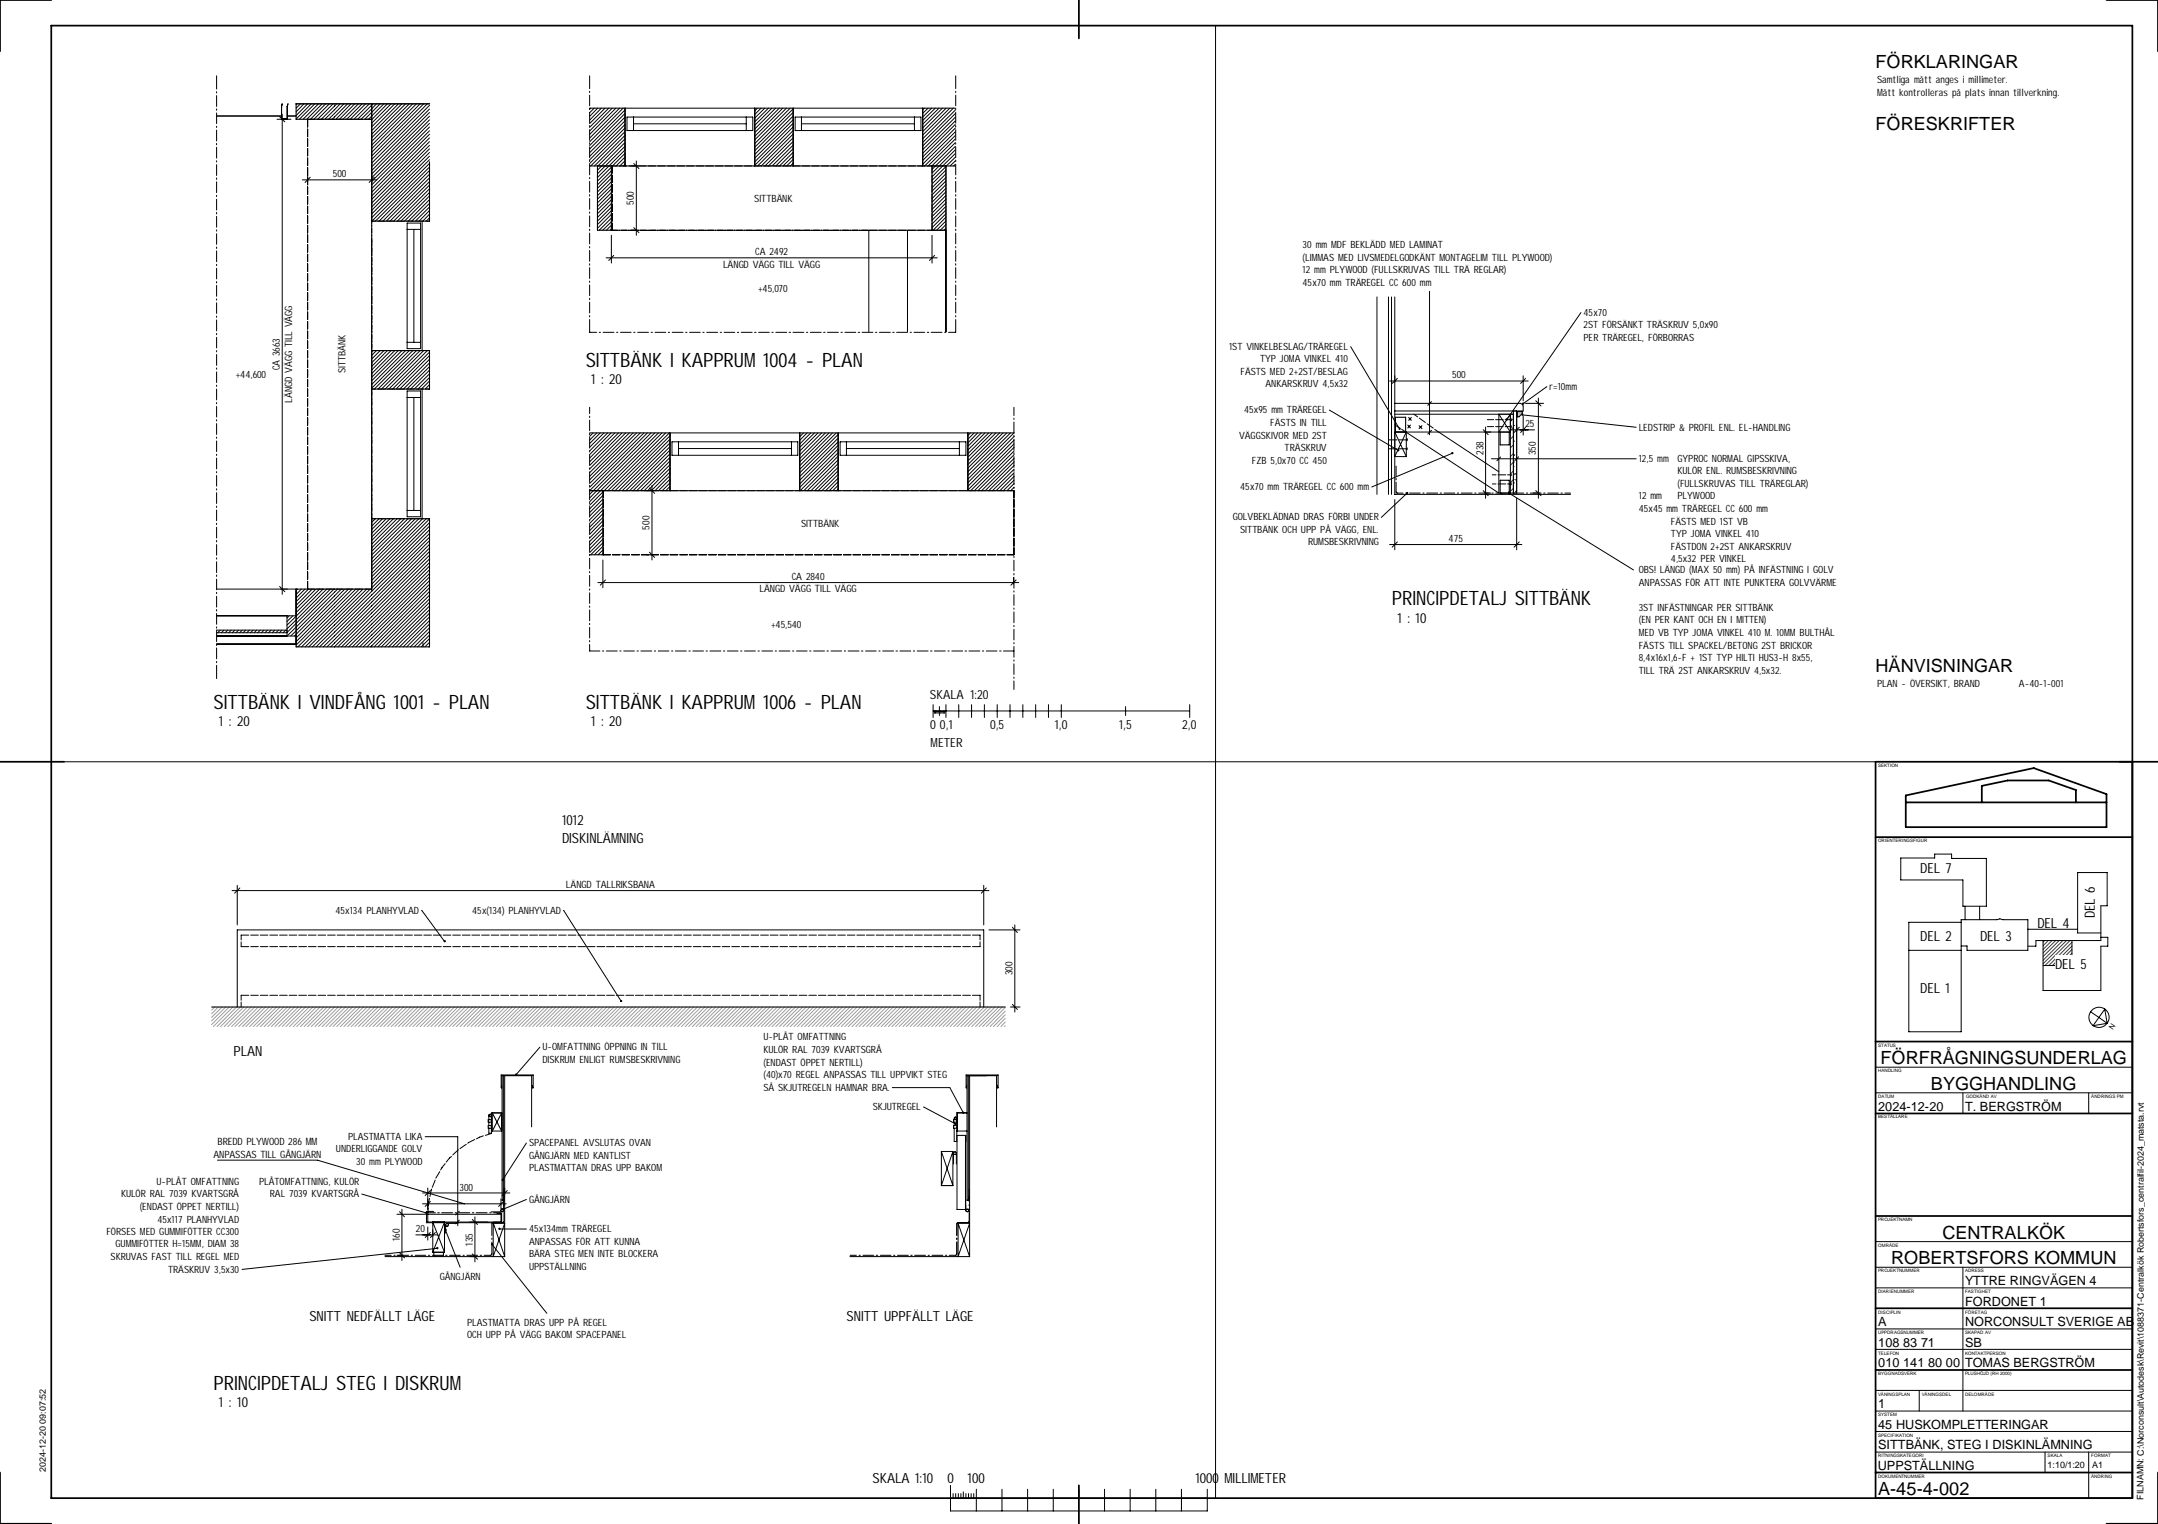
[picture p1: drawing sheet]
<svg xmlns="http://www.w3.org/2000/svg" width="841mm" height="594mm" viewBox="0 0 841 594" stroke-linecap="round" stroke-linejoin="round" font-family="sans-serif">
<defs><g id="words">
<g font-size="7.7">
<text x="228.3" y="142.9">SITTBÄNK I KAPPRUM 1004 - PLAN</text>
<text x="542.5" y="236">PRINCIPDETALJ SITTBÄNK</text>
<text x="83.2" y="276.3">SITTBÄNK I VINDFÅNG 1001 - PLAN</text>
<text x="228.3" y="276.3">SITTBÄNK I KAPPRUM 1006 - PLAN</text>
<text x="83.2" y="541.6">PRINCIPDETALJ STEG I DISKRUM</text>
</g>
<g font-size="7.1">
<text x="730.9" y="26.6">FÖRKLARINGAR</text>
<text x="730.9" y="50.7">FÖRESKRIFTER</text>
<text x="730.9" y="262">HÄNVISNINGAR</text>
<text x="732.9" y="414.9">FÖRFRÅGNINGSUNDERLAG</text>
<text x="752.5" y="424.9">BYGGHANDLING</text>
<text x="757" y="482.9">CENTRALKÖK</text>
<text x="737" y="492.8">ROBERTSFORS KOMMUN</text>
<text x="731.9" y="582.6">A-45-4-002</text>
</g>
<g font-size="5.5">
<text x="230.4" y="149.7">1 : 20</text>
<text x="544.6" y="242.8">1 : 10</text>
<text x="85.3" y="283.1">1 : 20</text>
<text x="230.4" y="283.1">1 : 20</text>
<text x="219" y="321.7">1012</text>
<text x="219" y="328.6">DISKINLÄMNING</text>
<text x="748.4" y="340.3">DEL 7</text>
<text x="816.4" y="357.9" transform="rotate(-90 816.4 357.9)">DEL 6</text>
<text x="794" y="361.5">DEL 4</text>
<text x="748.4" y="366.9">DEL 2</text>
<text x="771.7" y="366.9">DEL 3</text>
<text x="800.9" y="377.6">DEL 5</text>
<text x="748.4" y="387.1">DEL 1</text>
<text x="91" y="411.6">PLAN</text>
<text x="120.6" y="515">SNITT NEDFÄLLT LÄGE</text>
<text x="329.9" y="515">SNITT UPPFÄLLT LÄGE</text>
<text x="85.3" y="548.4">1 : 10</text>
<text x="340" y="578.2">SKALA 1:10</text>
<text x="369.2" y="578.2">0</text>
<text x="377.1" y="578.2">100</text>
<text x="465.8" y="578.2">1000</text>
<text x="477.2" y="578.2">MILLIMETER</text>
</g>
<g font-size="5">
<text x="731.9" y="432.9">2024-12-20</text>
<text x="765.8" y="432.9">T. BERGSTRÖM</text>
<text x="765.8" y="500.9">YTTRE RINGVÄGEN 4</text>
<text x="765.8" y="508.9">FORDONET 1</text>
<text x="731.9" y="516.9">A</text>
<text x="765.8" y="516.9">NORCONSULT SVERIGE AB</text>
<text x="731.9" y="524.9">108 83 71</text>
<text x="765.8" y="524.9">SB</text>
<text x="731.9" y="532.9">010 141 80 00</text>
<text x="765.8" y="532.9">TOMAS BERGSTRÖM</text>
<text x="731.9" y="548.9">1</text>
<text x="731.9" y="556.9">45 HUSKOMPLETTERINGAR</text>
<text x="731.9" y="564.9">SITTBÄNK, STEG I DISKINLÄMNING</text>
<text x="731.8" y="572.9">UPPSTÄLLNING</text>
</g>
<g font-size="4.9">
<text x="362.4" y="272.4">SKALA 1:20</text>
<text x="362.5" y="284">0</text>
<text x="366.3" y="284">0,1</text>
<text x="385.8" y="284">0,5</text>
<text x="411.1" y="284">1,0</text>
<text x="436.1" y="284">1,5</text>
<text x="460.8" y="284">2,0</text>
<text x="362.6" y="291.3">METER</text>
</g>
<g font-size="3.9">
<text x="731.5" y="32.3">Samtliga mått anges i millimeter.</text>
<text x="731.5" y="37.3">Mått kontrolleras på plats innan tillverkning.</text>
<text x="129.7" y="69.1">500</text>
<text x="247.1" y="79.8" transform="rotate(-90 247.1 79.8)">500</text>
<text x="294" y="78.7">SITTBÄNK</text>
<text x="294.3" y="99.6">CA 2492</text>
<text x="507.7" y="96.8">30 mm MDF BEKLÄDD MED LAMINAT</text>
<text x="507.7" y="101.7">(LIMMAS MED LIVSMEDELGODKÄNT MONTAGELIM TILL PLYWOOD)</text>
<text x="281.8" y="104.3">LÄNGD VÄGG TILL VÄGG</text>
<text x="507.7" y="106.6">12 mm PLYWOOD (FULLSKRUVAS TILL TRÄ REGLAR)</text>
<text x="295.4" y="114">+45,070</text>
<text x="507.7" y="111.4">45x70 mm TRÄREGEL CC 600 mm</text>
<text x="617.1" y="123">45x70</text>
<text x="617.1" y="127.9">2ST FÖRSÄNKT TRÄSKRUV 5,0x90</text>
<text x="479" y="136.3">1ST VINKELBESLAG/TRÄREGEL</text>
<text x="617.1" y="132.8">PER TRÄREGEL, FÖRBORRAS</text>
<text x="491.1" y="141.2">TYP JOMA VINKEL 410</text>
<text x="91.9" y="147.2">+44,600</text>
<text x="109.1" y="144.4" transform="rotate(-90 109.1 144.4)">CA 3663</text>
<text x="134.7" y="145.4" transform="rotate(-90 134.7 145.4)">SITTBÄNK</text>
<text x="483.4" y="146.1">FÄSTS MED 2+2ST/BESLAG</text>
<text x="565.9" y="147.5">500</text>
<text x="493.2" y="151">ANKARSKRUV 4,5x32</text>
<text x="603.8" y="151.9">r=10mm</text>
<text x="113.9" y="157" transform="rotate(-90 113.9 157)">LÄNGD VÄGG TILL VÄGG</text>
<text x="484.8" y="161.1">45x95 mm TRÄREGEL</text>
<text x="495" y="166">FÄSTS IN TILL</text>
<text x="594.4" y="166.6">25</text>
<text x="638.6" y="167.8">LEDSTRIP &amp; PROFIL ENL. EL-HANDLING</text>
<text x="482.9" y="170.9">VÄGGSKIVOR MED 2ST</text>
<text x="500.6" y="175.9">TRÄSKRUV</text>
<text x="578.1" y="177.3" transform="rotate(-90 578.1 177.3)">238</text>
<text x="598.6" y="177.4" transform="rotate(-90 598.6 177.4)">350</text>
<text x="487.8" y="180.7">FZB 5,0x70 CC 450</text>
<text x="638.6" y="180">12,5 mm</text>
<text x="653.7" y="180">GYPROC NORMAL GIPSSKIVA,</text>
<text x="653.7" y="184.9">KULÖR ENL. RUMSBESKRIVNING</text>
<text x="483.4" y="191">45x70 mm TRÄREGEL CC 600 mm</text>
<text x="653.7" y="189.8">(FULLSKRUVAS TILL TRÄREGLAR)</text>
<text x="638.6" y="194.6">12 mm</text>
<text x="653.7" y="194.6">PLYWOOD</text>
<text x="480.4" y="202.9">GOLVBEKLÄDNAD DRAS FÖRBI UNDER</text>
<text x="638.6" y="199.6">45x45 mm TRÄREGEL CC 600 mm</text>
<text x="253.2" y="206.4" transform="rotate(-90 253.2 206.4)">500</text>
<text x="312.2" y="205.2">SITTBÄNK</text>
<text x="483.3" y="207.8">SITTBÄNK OCH UPP PÅ VÄGG, ENL.</text>
<text x="651.2" y="204.5">FÄSTS MED 1ST VB</text>
<text x="651.2" y="209.4">TYP JOMA VINKEL 410</text>
<text x="509.8" y="212.6">RUMSBESKRIVNING</text>
<text x="564.6" y="211.3">475</text>
<text x="651.2" y="214.3">FÄSTDON 2+2ST ANKARSKRUV</text>
<text x="651.2" y="219.1">4,5x32 PER VINKEL</text>
<text x="308.5" y="226.1">CA 2840</text>
<text x="638.6" y="223.4">OBS! LÄNGD (MAX 50 mm) PÅ INFÄSTNING I GOLV</text>
<text x="296" y="230.9">LÄNGD VÄGG TILL VÄGG</text>
<text x="638.6" y="228.3">ANPASSAS FÖR ATT INTE PUNKTERA GOLVVÄRME</text>
<text x="638.6" y="238.1">3ST INFÄSTNINGAR PER SITTBÄNK</text>
<text x="300.5" y="244.7">+45,540</text>
<text x="638.6" y="243">(EN PER KANT OCH EN I MITTEN)</text>
<text x="638.6" y="247.9">MED VB TYP JOMA VINKEL 410 M. 10MM BULTHÅL</text>
<text x="638.6" y="252.8">FÄSTS TILL SPACKEL/BETONG 2ST BRICKOR</text>
<text x="638.6" y="257.6">8,4x16x1,6</text>
<text x="653.8" y="257.6">-</text>
<text x="655.6" y="257.6">F + 1ST TYP HILTI HUS3</text>
<text x="693.1" y="257.6">-</text>
<text x="694.9" y="257.6">H 8x55,</text>
<text x="638.6" y="262.6">TILL TRÄ 2ST ANKARSKRUV 4,5x32.</text>
<text x="731.5" y="268">PLAN</text>
<text x="741.1" y="268">-</text>
<text x="744.4" y="268">ÖVERSIKT, BRAND</text>
<text x="786.8" y="268">A</text>
<text x="789.1" y="268">-</text>
<text x="790.9" y="268">40</text>
<text x="794.6" y="268">-</text>
<text x="796.4" y="268">1</text>
<text x="797.6" y="268">-</text>
<text x="799.4" y="268">001</text>
<text x="220.6" y="346.1">LÄNGD TALLRIKSBANA</text>
<text x="130.7" y="356.1">45x134 PLANHYVLAD</text>
<text x="184.1" y="356.1">45x(134) PLANHYVLAD</text>
<text x="394.6" y="380.2" transform="rotate(-90 394.6 380.2)">300</text>
<text x="297.5" y="405.6">U-PLÅT OMFATTNING</text>
<text x="211.4" y="409.4">U-OMFATTNING ÖPPNING IN TILL</text>
<text x="297.5" y="410.5">KULÖR RAL 7039 KVARTSGRÅ</text>
<text x="211.4" y="414.3">DISKRUM ENLIGT RUMSBESKRIVNING</text>
<text x="297.5" y="415.4">(ENDAST ÖPPET NERTILL)</text>
<text x="297.5" y="420.2">(40)x70 REGEL ANPASSAS TILL UPPVIKT STEG</text>
<text x="297.5" y="425.1">SÅ SKJUTREGELN HAMNAR BRA.</text>
<text x="340.1" y="432.6">SKJUTREGEL</text>
<text x="84.8" y="446.4">BREDD PLYWOOD 286 MM</text>
<text x="130.9" y="449.2">UNDERLIGGANDE GOLV</text>
<text x="135.7" y="444.2">PLASTMATTA LIKA</text>
<text x="206.2" y="446.7">SPACEPANEL AVSLUTAS OVAN</text>
<text x="83.1" y="451.2">ANPASSAS TILL GÅNGJÄRN</text>
<text x="138.8" y="454">30 mm PLYWOOD</text>
<text x="206.2" y="451.6">GÅNGJÄRN MED KANTLIST</text>
<text x="61" y="461.8">U-PLÅT OMFATTNING</text>
<text x="101" y="461.8">PLÅTOMFATTNING, KULÖR</text>
<text x="206.2" y="456.4">PLASTMATTAN DRAS UPP BAKOM</text>
<text x="47.2" y="466.7">KULÖR RAL 7039 KVARTSGRÅ</text>
<text x="105.2" y="466.7">RAL 7039 KVARTSGRÅ</text>
<text x="179.1" y="464.1">300</text>
<text x="54.4" y="471.6">(ENDAST ÖPPET NERTILL)</text>
<text x="206.2" y="468.7">GÅNGJÄRN</text>
<text x="61.4" y="476.5">45x117 PLANHYVLAD</text>
<text x="41.5" y="481.4">FÖRSES MED GUMMIFÖTTER CC300</text>
<text x="155.8" y="483.7" transform="rotate(-90 155.8 483.7)">160</text>
<text x="162.1" y="480.4">20</text>
<text x="184.2" y="485.5" transform="rotate(-90 184.2 485.5)">135</text>
<text x="206.2" y="480.2">45x134mm TRÄREGEL</text>
<text x="206.2" y="485.1">ANPASSAS FÖR ATT KUNNA</text>
<text x="43.1" y="491.2">SKRUVAS FAST TILL REGEL MED</text>
<text x="45" y="486.2">GUMMIFÖTTER H=15MM, DIAM 38</text>
<text x="206.2" y="490.1">BÄRA STEG MEN INTE BLOCKERA</text>
<text x="65.5" y="496.1">TRÄSKRUV 3,5x30</text>
<text x="206.2" y="494.9">UPPSTÄLLNING</text>
<text x="171.4" y="498.8">GÅNGJÄRN</text>
<text x="182" y="516.7">PLASTMATTA DRAS UPP PÅ REGEL</text>
<text x="182" y="521.6">OCH UPP PÅ VÄGG BAKOM SPACEPANEL</text>
</g>
<g font-size="3.5">
<text x="17.9" y="573.8" transform="rotate(-90 17.9 573.8)">2024-12-20 09:07:52</text>
<text x="798" y="572.3">1:10/1:20</text>
<text x="815.3" y="572.3">A1</text>
<text x="835.4" y="584.5" transform="rotate(-90 835.4 584.5)">FILNAMN: C:\Norconsult\Autodesk\Revit\1088371-Centralkök Robertsfors_centralfil-2024_matsta.rvt</text>
</g>
<text font-size="2.8" x="823.4" y="401.7" transform="rotate(-56 823.4 401.7)">N</text>
<g font-size="1.8">
<text x="731.9" y="299">SEKTION</text>
<text x="731.9" y="328.3">ORIENTERINGSFIGUR</text>
<text x="731.9" y="407.9">STATUS</text>
<text x="731.9" y="418">HANDLING</text>
<text x="731.9" y="428">DATUM</text>
<text x="766.2" y="428">GODKÄND AV</text>
<text x="815" y="428">ÄNDRINGS PM</text>
<text x="731.9" y="435.9">BESTÄLLARE</text>
<text x="731.9" y="476">PROJEKTNAMN</text>
<text x="731.9" y="486">OMRÅDE</text>
<text x="731.9" y="496">PROJEKTNUMMER</text>
<text x="765.8" y="496">ADRESS</text>
<text x="731.9" y="503.9">DIARIENUMMER</text>
<text x="765.8" y="503.9">FASTIGHET</text>
<text x="731.9" y="512">DISCIPLIN</text>
<text x="765.8" y="512">FÖRETAG</text>
<text x="731.9" y="519.9">UPPDRAGSNUMMER</text>
<text x="765.8" y="519.9">SKAPAD AV</text>
<text x="731.9" y="528">TELEFON</text>
<text x="765.8" y="528">KONTAKTPERSON</text>
<text x="731.9" y="535.9">BYGGNADSVERK</text>
<text x="765.8" y="535.9">PLUSHÖJD (RH 2000)</text>
<text x="731.9" y="544">VÅNINGSPLAN</text>
<text x="749" y="544">VÅNINGSDEL</text>
<text x="765.8" y="544">DELOMRÅDE</text>
<text x="731.9" y="551.9">SYSTEM</text>
<text x="731.9" y="560">SPECIFIKATION</text>
<text x="731.9" y="567.9">RITNINGSKATEGORI</text>
<text x="798" y="567.9">SKALA</text>
<text x="815" y="567.9">FORMAT</text>
<text x="731.9" y="576">DOKUMENTNUMMER</text>
<text x="815" y="576">ÄNDRING</text>
</g>
</g></defs>
<g fill="none" stroke="#9d9d9d" stroke-width=".39">
<path d="M83.7 392.5l-1.2 1.2M85.1 392.5l-2.6 2.6M86.5 392.5l-4 4.1M88 392.5l-5.5 5.4M89.3 392.5l-6.8 6.9M90.8 392.5l-7.7 7.6M92.2 392.5l-7.6 7.6M93.6 392.5l-7.7 7.6M95 392.5l-7.6 7.6M96.4 392.5l-7.6 7.6M97.9 392.5l-7.6 7.6M99.2 392.5l-7.6 7.6"/>
<path d="M100.7 392.5l-7.7 7.6M102.1 392.5l-7.6 7.6M103.5 392.5l-7.7 7.6M104.9 392.5l-7.6 7.6M106.3 392.5l-7.6 7.6M107.8 392.5l-7.7 7.6M109.1 392.5l-7.6 7.6M110.6 392.5l-7.6 7.6M112 392.5l-7.6 7.6M113.4 392.5l-7.7 7.6M114.8 392.5l-7.6 7.6M116.2 392.5l-7.6 7.6"/>
<path d="M117.6 392.5l-7.6 7.6M119 392.5l-7.6 7.6M120.5 392.5l-7.6 7.6M121.9 392.5l-7.6 7.6M123.3 392.5l-7.6 7.6M124.7 392.5l-7.6 7.6M126.2 392.5l-7.7 7.6M127.5 392.5l-7.6 7.6M128.9 392.5l-7.6 7.6M130.4 392.5l-7.6 7.6M131.8 392.5l-7.7 7.6M133.2 392.5l-7.6 7.6"/>
<path d="M134.6 392.5l-7.6 7.6M136.1 392.5l-7.7 7.6M137.4 392.5l-7.6 7.6M138.9 392.5l-7.7 7.6M140.3 392.5l-7.6 7.6M141.6 392.5l-7.6 7.6M143.1 392.5l-7.6 7.6M144.5 392.5l-7.6 7.6M146 392.5l-7.7 7.6M147.3 392.5l-7.6 7.6M148.8 392.5l-7.7 7.6M150.2 392.5l-7.6 7.6"/>
<path d="M151.6 392.5l-7.7 7.6M153 392.5l-7.6 7.6M154.4 392.5l-7.6 7.6M155.8 392.5l-7.6 7.6M157.2 392.5l-7.6 7.6M158.7 392.5l-7.7 7.6M160.1 392.5l-7.6 7.6M161.5 392.5l-7.7 7.6M162.9 392.5l-7.6 7.6M164.3 392.5l-7.6 7.6M165.7 392.5l-7.6 7.6M167.1 392.5l-7.6 7.6"/>
<path d="M168.6 392.5l-7.6 7.6M170 392.5l-7.7 7.6M171.4 392.5l-7.7 7.6M172.8 392.5l-7.6 7.6M174.2 392.5l-7.6 7.6M175.6 392.5l-7.6 7.6M177 392.5l-7.6 7.6M178.5 392.5l-7.6 7.6M179.8 392.5l-7.6 7.6M181.3 392.5l-7.6 7.6M182.7 392.5l-7.6 7.6M184.1 392.5l-7.7 7.6"/>
<path d="M185.5 392.5l-7.6 7.6M186.9 392.5l-7.6 7.6M188.4 392.5l-7.6 7.6M189.7 392.5l-7.6 7.6M191.2 392.5l-7.6 7.6M192.6 392.5l-7.6 7.6M194 392.5l-7.6 7.6M195.4 392.5l-7.6 7.6M196.8 392.5l-7.6 7.6M198.3 392.5l-7.6 7.6M199.6 392.5l-7.6 7.6M201.1 392.5l-7.6 7.6"/>
<path d="M202.5 392.5l-7.6 7.6M203.9 392.5l-7.6 7.6M205.3 392.5l-7.6 7.6M206.8 392.5l-7.7 7.6M208.2 392.5l-7.7 7.6M209.5 392.5l-7.6 7.6M211 392.5l-7.6 7.6M212.4 392.5l-7.6 7.6M213.8 392.5l-7.6 7.6M215.2 392.5l-7.6 7.6M216.7 392.5l-7.7 7.6M218 392.5l-7.6 7.6"/>
<path d="M219.5 392.5l-7.7 7.6M220.9 392.5l-7.6 7.6M222.3 392.5l-7.6 7.6M223.7 392.5l-7.6 7.6M225.1 392.5l-7.6 7.6M226.6 392.5l-7.7 7.6M227.9 392.5l-7.6 7.6M229.4 392.5l-7.7 7.6M230.8 392.5l-7.6 7.6M232.2 392.5l-7.7 7.6M233.6 392.5l-7.6 7.6M235 392.5l-7.6 7.6"/>
<path d="M236.5 392.5l-7.6 7.6M237.8 392.5l-7.6 7.6M239.3 392.5l-7.7 7.6M240.7 392.5l-7.6 7.6M242.1 392.5l-7.7 7.6M243.5 392.5l-7.6 7.6M244.9 392.5l-7.6 7.6M246.4 392.5l-7.7 7.6M247.7 392.5l-7.6 7.6M249.2 392.5l-7.6 7.6M250.6 392.5l-7.6 7.6M252 392.5l-7.7 7.6"/>
<path d="M253.4 392.5l-7.6 7.6M254.8 392.5l-7.6 7.6M256.2 392.5l-7.6 7.6M257.6 392.5l-7.6 7.6M259.1 392.5l-7.6 7.6M260.5 392.5l-7.6 7.6M261.9 392.5l-7.6 7.6M263.3 392.5l-7.6 7.6M264.8 392.5l-7.7 7.6M266.1 392.5l-7.6 7.6M267.5 392.5l-7.6 7.6M269 392.5l-7.6 7.6"/>
<path d="M270.3 392.5l-7.6 7.6M271.8 392.5l-7.6 7.6M273.2 392.5l-7.6 7.6M274.7 392.5l-7.7 7.6M276 392.5l-7.6 7.6M277.5 392.5l-7.7 7.6M278.9 392.5l-7.6 7.6M280.2 392.5l-7.6 7.6M281.7 392.5l-7.6 7.6M283.1 392.5l-7.6 7.6M284.6 392.5l-7.7 7.6M285.9 392.5l-7.6 7.6"/>
<path d="M287.4 392.5l-7.7 7.6M288.8 392.5l-7.6 7.6M290.2 392.5l-7.7 7.6M291.6 392.5l-7.6 7.6M293 392.5l-7.6 7.6M294.4 392.5l-7.6 7.6M295.8 392.5l-7.6 7.6M297.3 392.5l-7.7 7.6M298.7 392.5l-7.6 7.6M300.1 392.5l-7.7 7.6M301.5 392.5l-7.6 7.6M302.9 392.5l-7.6 7.6"/>
<path d="M304.3 392.5l-7.6 7.6M305.7 392.5l-7.6 7.6M307.2 392.5l-7.6 7.6M308.6 392.5l-7.7 7.6M310 392.5l-7.7 7.6M311.4 392.5l-7.6 7.6M312.8 392.5l-7.6 7.6M314.2 392.5l-7.6 7.6M315.6 392.5l-7.6 7.6M317.1 392.5l-7.6 7.6M318.4 392.5l-7.6 7.6M319.9 392.5l-7.6 7.6"/>
<path d="M321.3 392.5l-7.6 7.6M322.7 392.5l-7.7 7.6M324.1 392.5l-7.6 7.6M325.5 392.5l-7.6 7.6M327 392.5l-7.6 7.6M328.3 392.5l-7.6 7.6M329.8 392.5l-7.6 7.6M331.2 392.5l-7.6 7.6M332.6 392.5l-7.6 7.6M334 392.5l-7.6 7.6M335.4 392.5l-7.6 7.6M336.9 392.5l-7.6 7.6"/>
<path d="M338.2 392.5l-7.6 7.6M339.7 392.5l-7.6 7.6M341.1 392.5l-7.6 7.6M342.5 392.5l-7.6 7.6M343.9 392.5l-7.6 7.6M345.4 392.5l-7.7 7.6M346.8 392.5l-7.7 7.6M348.1 392.5l-7.6 7.6M349.6 392.5l-7.6 7.6M351 392.5l-7.6 7.6M352.4 392.5l-7.6 7.6M353.8 392.5l-7.6 7.6"/>
<path d="M355.3 392.5l-7.7 7.6M356.6 392.5l-7.6 7.6M358.1 392.5l-7.7 7.6M359.5 392.5l-7.6 7.6M360.9 392.5l-7.7 7.6M362.3 392.5l-7.6 7.6M363.7 392.5l-7.6 7.6M365.2 392.5l-7.7 7.6M366.5 392.5l-7.6 7.6M368 392.5l-7.7 7.6M369.4 392.5l-7.6 7.6M370.8 392.5l-7.7 7.6"/>
<path d="M372.2 392.5l-7.6 7.6M373.6 392.5l-7.6 7.6M375.1 392.5l-7.6 7.6M376.4 392.5l-7.6 7.6M377.9 392.5l-7.7 7.6M379.3 392.5l-7.6 7.6M380.7 392.5l-7.7 7.6M382.1 392.5l-7.6 7.6M383.5 392.5l-7.6 7.6M385 392.5l-7.7 7.6M386.3 392.5l-7.6 7.6M387.8 392.5l-7.6 7.6"/>
<path d="M389.2 392.5l-7.6 7.6M390.6 392.5l-7.7 7.6M391.8 392.7l-7.4 7.4M391.8 394.1l-6 6M391.8 395.6l-4.6 4.5M391.8 396.9l-3.2 3.2M391.8 398.4l-1.7 1.7M391.8 399.8l-.4 .3"/>
</g>
<g fill="none" stroke="#000" stroke-width=".39">
<path d="M94 367.1v1.9h2.9M96.9 364.5h-2.9v1.9M97.7 369h3M97.7 364.5h3M101.4 369h3M101.4 364.5h3M105.2 369h3M105.2 364.5h3M109 369h2.9M109 364.5h2.9M112.7 369h3M112.7 364.5h3"/>
<path d="M116.4 369h3.1M116.4 364.5h3.1M120.1 369h3.1M120.1 364.5h3.1M124 369h2.9M124 364.5h2.9M127.7 369h2.9M127.7 364.5h2.9M131.4 369h3.1M131.4 364.5h3.1M135.2 369h3M135.2 364.5h3"/>
<path d="M138.9 369h3M138.9 364.5h3M142.7 369h3M142.7 364.5h3M146.4 369h3M146.4 364.5h3M150.2 369h3M150.2 364.5h3M153.9 369h3M153.9 364.5h3M157.6 369h3.1M157.6 364.5h3.1"/>
<path d="M161.5 369h2.9M161.5 364.5h2.9M165.2 369h2.9M165.2 364.5h2.9M168.9 369h3.1M168.9 364.5h3.1M172.7 369h3M172.7 364.5h3M176.4 369h3M176.4 364.5h3M180.2 369h3M180.2 364.5h3"/>
<path d="M183.9 369h3M183.9 364.5h3M187.7 369h3M187.7 364.5h3M191.4 369h3M191.4 364.5h3M195.2 369h3M195.2 364.5h3M199 369h2.9M199 364.5h2.9M202.7 369h3M202.7 364.5h3"/>
<path d="M206.4 369h3.1M206.4 364.5h3.1M210.1 369h3.1M210.1 364.5h3.1M214 369h2.9M214 364.5h2.9M217.7 369h2.9M217.7 364.5h2.9M221.4 369h3.1M221.4 364.5h3.1M225.2 369h3M225.2 364.5h3"/>
<path d="M228.9 369h3M228.9 364.5h3M232.7 369h3M232.7 364.5h3M236.4 369h3M236.4 364.5h3M240.2 369h3M240.2 364.5h3M243.9 369h3.1M243.9 364.5h3.1M247.6 369h3.1M247.6 364.5h3.1"/>
<path d="M251.5 369h2.9M251.5 364.5h2.9M255.2 369h2.9M255.2 364.5h2.9M258.9 369h3.1M258.9 364.5h3.1M262.7 369h3M262.7 364.5h3M266.4 369h3M266.4 364.5h3M270.2 369h3M270.2 364.5h3"/>
<path d="M273.9 369h3M273.9 364.5h3M277.7 369h3M277.7 364.5h3M281.4 369h3M281.4 364.5h3M285.2 369h3M285.2 364.5h3M289 369h2.9M289 364.5h2.9M292.7 369h3M292.7 364.5h3"/>
<path d="M296.4 369h3.1M296.4 364.5h3.1M300.1 369h3.1M300.1 364.5h3.1M304 369h2.9M304 364.5h2.9M307.7 369h2.9M307.7 364.5h2.9M311.4 369h3.1M311.4 364.5h3.1M315.2 369h3M315.2 364.5h3"/>
<path d="M318.9 369h3M318.9 364.5h3M322.7 369h3M322.7 364.5h3M326.5 369h2.9M326.5 364.5h2.9M330.2 369h3M330.2 364.5h3M333.9 369h3.1M333.9 364.5h3.1M337.7 369h3M337.7 364.5h3"/>
<path d="M341.5 369h2.9M341.5 364.5h2.9M345.2 369h2.9M345.2 364.5h2.9M348.9 369h3.1M348.9 364.5h3.1M352.7 369h3M352.7 364.5h3M356.4 369h3M356.4 364.5h3M360.2 369h3M360.2 364.5h3"/>
<path d="M363.9 369h3M363.9 364.5h3M367.7 369h3M367.7 364.5h3M371.4 369h3M371.4 364.5h3M375.2 369h3M375.2 364.5h3M379 364.5h2.9v1.9M381.9 367.1v1.9h-2.9M92.5 392.5v-30h290.9v30M94 390.6v1.9"/>
<path d="M96.9 387.9h-2.9v2M97.7 387.9h3M101.4 387.9h3M105.2 387.9h3M109 387.9h2.9M112.7 387.9h3M116.4 387.9h3.1M120.1 387.9h3.1M124 387.9h2.9M127.7 387.9h2.9M131.4 387.9h3.1M135.2 387.9h3"/>
<path d="M138.9 387.9h3M142.7 387.9h3M146.4 387.9h3M150.2 387.9h3M153.9 387.9h3M157.6 387.9h3.1M161.5 387.9h2.9M165.2 387.9h2.9M168.9 387.9h3.1M172.7 387.9h3M176.4 387.9h3M180.2 387.9h3"/>
<path d="M183.9 387.9h3M187.7 387.9h3M191.4 387.9h3M195.2 387.9h3M199 387.9h2.9M202.7 387.9h3M206.4 387.9h3.1M210.1 387.9h3.1M214 387.9h2.9M217.7 387.9h2.9M221.4 387.9h3.1M225.2 387.9h3"/>
<path d="M228.9 387.9h3M232.7 387.9h3M236.4 387.9h3M240.2 387.9h3M243.9 387.9h3.1M247.6 387.9h3.1M251.5 387.9h2.9M255.2 387.9h2.9M258.9 387.9h3.1M262.7 387.9h3M266.4 387.9h3M270.2 387.9h3"/>
<path d="M273.9 387.9h3M277.7 387.9h3M281.4 387.9h3M285.2 387.9h3M289 387.9h2.9M292.7 387.9h3M296.4 387.9h3.1M300.1 387.9h3.1M304 387.9h2.9M307.7 387.9h2.9M311.4 387.9h3.1M315.2 387.9h3"/>
<path d="M318.9 387.9h3M322.7 387.9h3M326.5 387.9h2.9M330.2 387.9h3M333.9 387.9h3.1M337.7 387.9h3M341.5 387.9h2.9M345.2 387.9h2.9M348.9 387.9h3.1M352.7 387.9h3M356.4 387.9h3M360.2 387.9h3"/>
<path d="M363.9 387.9h3M367.7 387.9h3M371.4 387.9h3M375.2 387.9h3M379 387.9h2.9v2M381.9 390.6v1.9M195.7 419.3v48.5h.5M196.2 419.3l.1 52.5M196.7 419.3v70.5M207.2 419.3v20M376.9 419.3v48.5h.5v-48.5M377.9 419.3v70.5"/>
<path d="M388.4 419.3v20M190.5 434.8v1.7M190.5 437.4v1.3M190.6 434.4l.6-.1 .3 .5-.3 .5-.6-.3zM191.5 433.8v7.9h-1v-1.9M191.5 436.5h-1.3v.9h1.3M191.5 438.7h-1.3v1.1h1.3M195.5 433.8h-3.6v7.1h3.6M371.9 435.9v.6M371.9 437.4v1.3M371.9 435.5l.5-.1 .4 .5-.4 .4-.5-.2zM372.9 436.5h-1.3v.9h1.3"/>
<path d="M372.9 438.7h-1.3v1.1h1.3M376.9 433.8h-3.8v7.1M376.9 433.7h-4v11.2h-1v-5.1M169.6 460l-1.1 2.8M171.4 456.7l-1.6 2.5M173.5 453.6l-1.8 2.4M175.9 450.8l-2 2.2M178.6 448.1l-2.2 2.1M181.7 446l-2.5 1.7M185 444.2l-2.7 1.4M188.4 442.7l-2.7 1.2M191.5 441.8l-2.4 .8"/>
<path d="M366.9 448.8v13.3M366.9 448.8l4.4 13.3M366.9 448.8h4.4M371.3 448.8l-4.4 13.3M371.3 448.8v13.3M371.6 449.5v4.2M371.6 449.5l.3-.5h.5l.3 .5M371.6 449.5l.3 .5h.5l.3-.5M372.7 449.5v4.2M372.9 440.9h4M376.3 442.7v28.6M376.4 445.1v-2.5h-3.4v28.8h3.3"/>
<path d="M166.7 473.3v3h28.5M166.7 473.3h28.5M166.7 472.7h3M166.9 470.8l-.2 2.5M167.4 467.1l-.4 3M168.2 463.5l-.6 2.8M169 472.2h-2.8v4.4h29.3M170.6 472.7h.6M172.1 472.7h4.3M173.7 477.4v3.3M173.9 476.9h.6l.3 .5-.3 .5h-.6l-.2-.5zM174.2 476.8h4.3"/>
<path d="M177.4 472.7h.5M178.9 472.7h4.1M179 475.6l-1.5 1.4M179 472.1l-1.5 1.4M184.1 472.7h.6M185.6 472.7h4.2M190.8 472.7h.5M191.4 472.4h4.3M191.7 476.9v4.7M192.2 476.8h4.5l-4.5 13zM192.3 476.8l4.4 13M192.4 472.7h2.8"/>
<path d="M195.4 471.3h.6l.3 .5-.3 .5h-.6l-.2-.5zM196.4 471l-.1 5.3-4.1 .2-.5 .5M196.4 463.5v5M196.4 469.5v.5M196.7 466.2l-.4 .2v1.5h-.6M366.9 462.1h4.4M372.9 476.9v4.7M373.4 476.8h4.5l-4.5 13zM373.4 476.8l4.5 13M376.3 467.5v4.3M376.4 471.5l.5-.2 .5 .2v.5l-.5 .4-.5-.4zM377.7 471l-.2 5.3-4.1 .2-.5 .5"/>
<path d="M377.7 463.5v5M377.7 469.5v.5M377.9 466.2l-.3 .2v1.5h-.7M150 489.8h46.7M150 489.3h2.5M153.5 489.3h.5M155 489.3h4.3M160.2 489.3h.6M161.8 489.3h4.1M167 489.3h.5M168.5 489.3h4.2M168.7 488.1h4.5"/>
<path d="M168.7 488.1v-11.8l4.5 11.8M168.7 488.1l4.5-11.8v11.8M173.7 489.3h.5M175.2 489.3h4.2M180.4 489.3h.5M181.9 489.3h4.3M187.1 489.3h.6M191.7 484.1l-.2 5-2.9 .2M191.7 482.6v.5M331.2 489.8h46.7M331.3 489.3h2.5M334.8 489.3h.5"/>
<path d="M336.3 489.3h4.2M341.5 489.3h.6M343.1 489.3h4.1M348.2 489.3h.5M349.8 489.3h4.2M354.9 489.3h.6M356.4 489.3h4.3M361.7 489.3h.5M363.2 489.3h4.3M368.4 489.3h.6M372.9 484.1l-.2 5-2.8 .2M372.9 482.6v.5"/>
</g>
<path d="M82.5 392.5h309.3M195.7 419.3h11.5M376.9 419.3h11.5M191.5 433.7h4.1v7.2l-3.7-7.1M195.5 423.1l-.2 .9v-5h12.5v5h-.4v-.9M195.5 433.8l-3.6 7.1M376.7 423.1l-.2 .9v-5h12.5v5h-.4v-.9M193.6 473h1.9v3.6M195.2 473.3v3h-3M169.1 488.1h3.7v1.5h-3.7z" fill="none" stroke="#000" stroke-width=".42"/>
<g fill="#fff">
<path d="M130.4 40.5h14.5v6h-14.5z"/>
<path d="M115.4 40.5h15v6h-15z"/>
<path d="M115.4 40.4l52.1 .1z"/>
<path d="M84.4 40.4h83.1v17.6h-83.1z"/>
<path d="M110.7 41.5h.3v5h-.3z"/>
<path d="M110.7 40.4h.5v1.1h-.5z"/>
<path d="M109.7 40.4h2.6v1.1h-2.6z"/>
<path d="M109.7 41.5h2.2v5h-2.2z"/>
<path d="M119.9 46.5h25v183.1h-25z"/>
<path d="M84.4 45.2h80.1v205.3h-80.1z"/>
<path d="M144.9 40.5h22.5v211.6h-22.5z"/>
<path d="M158.7 87h5.2v48.9h-5.2z"/>
<path d="M158.7 152.4h5.2v49h-5.2z"/>
<path d="M130.4 229.6h14.5v20.9h-14.5z"/>
<path d="M115.4 229.6h15v20.9h-15z"/>
<path d="M84.4 250.5h80.4v1.6h-80.4z"/>
<path d="M84.4 245.6h27.4v1h-27.4z"/>
<path d="M111.8 240h3.6v7.9h-3.6z"/>
<path d="M84.4 240h27.4v7.9h-27.4z"/>
</g>
<g fill="none" stroke="#000" stroke-width=".39">
<path d="M84.4 45.2h25.3M109.7 41.5v5h2.2v-5M109.9 40.6l-.2 .9M110 40.4l-.3 1.1M111.9 45.2h3.5M112.2 40.6l-.3 .9M112.3 40.4l-.4 1.1M115.4 40.4v.1M115.4 40.5h52.1M115.7 40.5l-.3 .3M117.1 40.5l-1.7 1.7M118.4 40.5l-3 3.1"/>
<path d="M119.9 50.3v3M119.9 54v3.1M119.9 57.8v3M119.9 40.5l-4.5 4.5M121.3 40.5l-5.9 5.9M122.6 46.5h-2.7v3M122.7 40.5l-6 6M123.4 46.5h2.9M124.1 40.5l-6 6M125.6 40.5l-6.1 6M126.9 40.5l-5.9 6M127.1 46.5h3"/>
<path d="M128.4 40.5l-6.1 6M129.8 40.5l-6 6M131.2 40.5l-6 6M132.6 40.5l-6 6M134 40.5l-6 6M134.6 46.5h3M135.5 40.5l-6 6M136.8 40.5l-5.9 6h3M138.3 40.5l-6.1 6M138.3 46.5h3.1M139.7 40.5l-6 6M141.1 40.5l-6 6"/>
<path d="M142.5 40.5l-6 6M143.9 40.5l-6 6M145.4 40.5l-6 6M146.7 40.5l-6 6M148.2 40.5l-6 6h2.7v184M149.6 40.5l-6 6M151 40.5l-6.1 6.2M152.4 40.5l-7.5 7.5M153.8 40.5l-8.9 8.9M155.3 40.5l-10.4 10.4M156.6 40.5l-11.7 11.8M158.1 40.5l-13.2 13.2"/>
<path d="M159.5 40.5l-14.6 14.6M160.9 40.5l-16 16.1M162.3 40.5l-17.4 17.4M163.7 40.5l-18.8 18.9M165.1 40.5l-20.2 20.3M166.5 40.5l-21.6 21.6M167.4 41.1l-22.5 22.5M167.4 42.5l-22.5 22.5M167.4 43.9l-22.5 22.6M167.4 45.3l-22.5 22.5M167.4 46.7l-22.5 22.6M167.4 48.1l-22.5 22.6"/>
<path d="M167.4 49.5l-22.5 22.6M167.4 51l-22.5 22.5M167.4 52.3l-22.5 22.6M167.4 53.8l-22.5 22.6M167.4 55.2l-22.5 22.5M167.4 56.6l-22.5 22.6M167.4 58l-22.5 22.6M167.4 59.4l-22.5 22.6M119.9 61.6v3M119.9 65.3v3M119.9 69.1v3M119.9 72.8v3"/>
<path d="M119.9 76.5v3.1M167.4 60.9l-22.5 22.5M167.4 62.2l-22.5 22.6M167.4 63.7l-22.5 22.5M167.4 65.1l-21.1 21.1M167.4 66.5l-19.7 19.7M167.4 67.9l-18.2 18.3M167.4 69.3l-16.9 16.9M167.4 70.8l-15.4 15.4M167.4 72.1l-14 14.1M167.4 73.6l-12.5 12.6M167.4 75l-11.2 11.2"/>
<path d="M167.4 76.4l-9.8 9.8h-3M167.4 77.8l-8.3 8.4M167.4 79.2l-7 7M119.9 80.3v3M119.9 84.1v2.9M119.9 87.8v3M119.9 91.5v3.1M119.9 95.3v3M119.9 99.1v2.9M144.9 86.2h1.5M147.2 86.2h2.9M150.9 86.2h3"/>
<path d="M158.4 86.2h3M158.7 89.4h5.2M158.7 87h5.2v48.9h-5.2zM161.3 89.4v44M162.1 86.2h3M164.5 86.2v50.5M165.9 86.2h1.5M167.4 80.7l-5.5 5.5M167.4 82l-4.1 4.2M167.4 83.5l-2.6 2.7M167.4 84.9l-1.3 1.3M119.9 102.8v3"/>
<path d="M119.9 106.6v3M119.9 110.3v3M119.9 114v3.1M119.9 117.8v3M119.9 121.6v2.9M119.9 125.3v3M119.9 129v3.1M119.9 132.8v3M119.9 136.6v2.9M144.9 136.7h1.5M145.4 136.7l-.5 .5M146.7 136.7l-1.8 1.8"/>
<path d="M147.2 136.7h2.9M148.2 136.7l-3.3 3.3M149.6 136.7l-4.7 4.7M152.4 136.7l-7.5 7.5M153.8 136.7l-8.9 8.9M153.9 136.7h-2.9l-6.1 6.1M154.6 136.7h3M155.2 136.7l-10.3 10.4M156.6 136.7l-11.7 11.7M158.1 136.7l-13.2 13.2M158.4 136.7h3M158.7 133.4h5.2"/>
<path d="M159.5 136.7l-14.6 14.6M160.9 136.7l-15 14.9M162.1 136.7h3l-15 14.9h-2.9M162.3 136.7l-15 14.9M163.7 136.7l-15 14.9M165.9 136.7h1.5M166.5 136.7l-14.9 14.9M167.4 137.2l-14.4 14.4M167.4 138.6l-13.1 13M119.9 140.3v3M119.9 144.1v3M119.9 147.8v3"/>
<path d="M119.9 151.6v3M119.9 155.3v3M119.9 159.1v3M144.9 151.6h1.5M150.9 151.6h3M154.6 151.6h3M158.4 151.6h3M158.7 152.4h5.2v49h-5.2zM158.7 154.9h5.2M161.3 154.9v44.1M162.1 151.6h3M164.5 151.6v50.6"/>
<path d="M165.9 151.6h1.5M167.4 140l-11.6 11.6M167.4 141.5l-10.2 10.1M167.4 142.9l-8.8 8.7M167.4 144.3l-7.4 7.3M167.4 145.7l-5.9 5.9M167.4 147.2l-4.5 4.4M167.4 148.5l-3.1 3.1M167.4 149.9l-1.7 1.7M167.4 151.4l-.3 .2M119.9 162.8v3M119.9 166.5v3.1"/>
<path d="M119.9 170.3v3M119.9 174.1v2.9M119.9 177.8v3M119.9 181.5v3.1M119.9 185.3v3M119.9 189.1v2.9M119.9 192.8v3M119.9 196.6v3M158.7 199h5.2M119.9 200.3v3M119.9 204v3.1M119.9 207.9v2.9"/>
<path d="M119.9 211.6v2.9M119.9 215.3v3.1M119.9 219v3.1M144.9 202.2h1.5M146.3 202.2l-1.4 1.4M147.2 202.2h2.9M147.7 202.2l-2.8 2.9M149.1 202.2l-4.2 4.2M150.5 202.2l-5.6 5.7M150.9 202.2h3M152 202.2l-7.1 7.1M153.3 202.2l-8.4 8.5"/>
<path d="M154.6 202.2h3l-12.7 12.7M154.8 202.2l-9.9 9.9M156.2 202.2l-11.3 11.3M158.4 202.2h3M159 202.2l-14.1 14.1M160.4 202.2l-15.5 15.6M161.9 202.2l-17 17M162.1 202.2h3M163.2 202.2l-18.3 18.4M164.7 202.2l-19.8 19.8M165.9 202.2h1.5M166.1 202.2l-21.2 21.2"/>
<path d="M167.4 202.3l-22.5 22.5M167.4 203.7l-22.5 22.5M167.4 205.1l-22.5 22.6M167.4 206.5l-22.5 22.6M167.4 207.9l-44.2 44.2M167.4 209.4l-42.9 42.7M167.4 210.7l-41.4 41.4M167.4 212.2l-40 39.9M167.4 213.6l-38.5 38.5M167.4 215l-37.2 37.1M167.4 216.4l-35.7 35.7M167.4 217.8l-34.3 34.3"/>
<path d="M167.4 219.3l-32.9 32.8M84.4 229.6h31v21.3h-31M116 229.6l-.6 .7M117.4 229.6l-2 2.1M118.9 229.6l-3.5 3.5M119.9 222.8v3M119.9 226.6v3h2.7M120.2 229.6l-4.8 4.9M121.7 229.6l-6.3 6.4M123.1 229.6l-7.7 7.7M123.4 229.6h2.9M124.5 229.6l-9.1 9.2"/>
<path d="M125.9 229.6l-10.5 10.6M127.1 229.6h3l-14.7 14.8M127.3 229.6l-11.9 12M128.8 229.6l-13.4 13.4M130.9 229.6h3M131.6 229.6l-16.2 16.3M133 229.6l-17.6 17.6M134.4 229.6l-19 19.1M134.6 229.6h3M135.8 229.6l-20.4 20.5M137.2 229.6l-21.8 21.9M138.3 229.6h3.1"/>
<path d="M138.7 229.6l-22.6 22.5M140 229.6l-22.5 22.5M141.5 229.6l-22.5 22.5M142.2 229.6h2.7M142.9 229.6l-22.6 22.5M144.3 229.6l-22.5 22.5M167.4 220.6l-31.5 31.5M167.4 222.1l-30.1 30M167.4 223.5l-28.7 28.6M167.4 224.9l-27.3 27.2M167.4 226.3l-25.8 25.8M167.4 227.8l-24.4 24.3"/>
<path d="M167.4 229.1l-23 23M167.4 230.5l-21.6 21.6M167.4 232l-20.2 20.1M167.4 233.4l-18.8 18.7M167.4 234.8l-17.4 17.3M167.4 236.2l-15.9 15.9M167.4 237.7l-14.5 14.4M167.4 239l-13.1 13.1M84.4 251.2h31M84.4 246.6h27.4M84.4 245.6h27.4M84.4 247.9h31"/>
<path d="M84.4 240h31M111.8 240v7.9M164.8 250.5v1.6M167.4 240.5l-11.7 11.6M167.4 241.9l-10.3 10.2M167.4 243.2l-8.9 8.9M167.4 244.7l-7.5 7.4M167.4 246.1l-6 6M167.4 247.6l-4.7 4.5M167.4 248.9l-3.2 3.2M167.4 250.4l-1.8 1.7M167.4 251.8l-.4 .3"/>
</g>
<g fill="none" stroke="#040404" stroke-width=".39">
<path d="M84.4 245.6h.1M85.9 245.6l-1.1 1M87.3 245.6l-1 1M88.7 245.6l-1 1M90.1 245.6l-.9 1M91.5 245.6l-1 1M93 245.6l-1.1 1M94.4 245.6l-1 1M95.8 245.6l-1.1 1M97.2 245.6l-1 1M98.6 245.6l-1 1M100 245.6l-.9 1"/>
<path d="M101.4 245.6l-1 1M102.9 245.6l-1 1M104.2 245.6l-.9 1M105.7 245.6l-1.1 1M107.1 245.6l-1 1M108.5 245.6l-1 1M109.9 245.6l-1 1M111.3 245.6l-1 1M112.7 240l-.9 .9M114.1 240l-2.3 2.2M115.4 243l-3.6 3.6M115.4 240.2l-3.6 3.5"/>
<path d="M115.4 241.6l-3.6 3.5M115.4 244.4l-3.6 3.5M115.4 245.9l-2.1 2M115.4 247.2l-.7 .7"/>
</g>
<path d="M144.9 40.5v45.7h22.5v-23.1M167.4 40.5h-52v6h29.5M144.9 136.7h22.5v14.9h-22.5zM115.4 229.6h29.5v-27.4h22.5v49.9h-52z" fill="none" stroke="#000" stroke-width=".42"/>
<path d="M591.3 160.4h2v2.1h-2z" fill="#c0c0c0"/>
<g fill="#fff">
<path d="M588.6 161.5h1.2v30.7h-1.2z"/>
<path d="M589.8 160.2h1.3v32h-1.3z"/>
</g>
<path d="M589.8 163.2l-1.2 1.1M589.8 166.5l-1.2 1.3M589.8 170l-1.2 1.2M589.8 173.4l-1.2 1.2M589.8 176.8l-1.2 1.2M589.8 180.2l-1.2 1.2M589.8 183.6l-1.2 1.1M589.8 186.9l-1.2 1.2M589.8 190.3l-1.2 1.2" fill="none" stroke="#3b3b3b" stroke-width=".39"/>
<g fill="none" stroke="#000" stroke-width=".39">
<path d="M536.6 115.7v77M541.1 115.7v77M542.3 115.7v77M543.6 115.7v77h68.5M543.6 157.2h49l.7 .4 .3 .6v2h-50M557.9 156.5l-1.5 1.5M541.1 171.4h3.3M541.1 174.9h3.3M543.6 161.5h46.2M543.6 165.6l1.9 1.3M545.2 171.4h3.3M545.2 174.9h3.3"/>
<path d="M546.2 167.3l1.9 1.3M547.9 168.4l36.2 23.8v-30.7l4.5 6.9h-45l4.4 9.6M548 168.4v9.6h-4.4zM551 161.5l1.5 1M553.1 163l2.4 1.7M556.2 165.2l2.3 1.7M557.9 167.7l-1.5 1.5M559.1 167.4l25 16.5M579.6 163.6h2.5M579.6 166.3h2.5M582.8 163.6h3M582.8 166.3h3"/>
<path d="M584.1 168.4l4.5-6.9v30.7M584.8 178.1l-1.4 1.5M586.6 163.6h2.4M586.6 166.3h2.4M589.8 161.5l.1 .2M589.8 160.2v32M589.9 165.9h.3M589.9 172h.3M590.3 177.2l-.2 .3M591.1 160.2v32M591.3 160.4h2v.7l-1.3 1.4h-.7zM591.8 178.1l-1.4 1.4"/>
<path d="M544.1 188l.1 4.1 2.6 .1M544.1 181.7v3.8M544.1 186.4v.6M547.8 192.2h.5M549.3 192.2h4.2M554.5 192.2h.5M556 192.2h4.2M561.3 192.2h.5M562.8 192.2h4.1M567.9 192.2h.6M569.5 192.2h4.2M574.7 192.2h.5"/>
<path d="M576.2 192.2h4.2M581.4 192.2h.5M581.6 185.1h1.4M581.6 188.6h1.4M582.9 192.2h4.3M583.8 185.1h3M583.8 188.6h3M585 192.2l.4 .3M587.5 185.1h1.5M587.5 188.6h1.5M588.2 192.2h5.7M589.9 180.1h.3"/>
<path d="M589.9 188.2h.3M590 181.8l-.1 .2M590.4 186.9l.1 .2M590.6 191.4l.2 .3M590.7 184.6l-.2 .2M594.9 192.2h.5M596.4 192.2h4.2M601.6 192.2h.5M603.2 192.2h4.1M608.3 192.2h.5M609.9 192.2h2.2"/>
</g>
<g fill="none" stroke="#000" stroke-width=".42">
<path d="M543.8 162.6h4v5.8h-4zM548.4 174.6l-.4 .3 .4 .4M548.4 171.1l-.4 .3 .4 .4M548.6 165.7l1.1 1.1M549 162.7l1 1.1M549.7 165.7l-1.1 1.1M550 162.7l-1 1.1M553 165.9l1.1 1.1M554.1 165.9l-1.1 1.1M584.6 168.4h3.6v5h-3.6zM588.9 163.2l-.3 .4 .3 .3M588.9 165.9l-.3 .4 .3 .3"/>
<path d="M584.6 187.2h3.6v5h-3.6zM588.9 184.7l-.3 .4 .3 .3M588.9 188.2l-.3 .4 .3 .4M590.2 184.7l-.3 .4"/>
</g>
<g fill="#fff">
<path d="M229.8 42.2h142.5v22.5h-142.5z"/>
<path d="M363.2 64.7h5.4v25h-5.4z"/>
<path d="M232.8 64.7h5.5v25h-5.5z"/>
</g>
<g fill="none" stroke="#000" stroke-width=".39">
<path d="M230.1 42.2l-.3 .4M231.6 42.2l-1.8 1.7M232.9 42.2l-3.1 3.2M234.4 42.2l-4.6 4.6M235.8 42.2l-6 6M237.2 42.2l-7.4 7.4M238.6 42.2l-8.8 8.9M240 42.2l-10.2 10.2M241.5 42.2l-11.7 11.6M242.8 42.2l-13 13.1M243.6 42.8l-13.8 13.9M243.6 44.2l-13.8 13.9"/>
<path d="M243.6 45.6l-13.8 13.9M243.6 47.1l-13.8 13.9M243.6 48.5l-13.8 13.8M243.6 49.9l-13.8 13.9M243.6 51.3l-13.4 13.4M243.6 52.7l-12 12M243.6 54.1l-10.8 10.8M243.6 55.5l-10.8 10.9M243.6 57l-10.8 10.7M243.6 58.4l-10.8 10.8M243.6 59.8l-4.9 4.9M244.3 45.6h49.1v5.3h-49.1z"/>
<path d="M246.9 45.6v5.3M246.9 48.3h43.9M290.8 45.6v5.3M295.1 42.2l-1 1.1M296.6 42.2l-2.5 2.4M298 42.2l-3.9 3.9M299.5 42.2l-5.4 5.3M300.8 42.2l-6.7 6.7M302.3 42.2l-8.2 8.1M303.7 42.2l-9.6 9.5M305.1 42.2l-11 11M306.5 42.2l-12.4 12.3"/>
<path d="M307.9 42.2l-13.8 13.8M309.1 42.4l-15 15M309.1 43.8l-15 15M309.1 45.2l-15 15M309.1 46.7l-15 14.9M309.1 48l-15 15.1M309.1 49.4l-15 15M309.1 50.9l-13.9 13.8M309.1 52.2l-12.4 12.5M309.1 53.7l-11 11M309.1 55.1l-9.6 9.6M309.1 56.6l-8.2 8.1"/>
<path d="M309.1 57.9l-6.8 6.8M309.1 59.4l-5.3 5.3M309.9 45.6h49v5.3h-49zM312.3 48.3h44.1M312.3 45.6v5.3M356.4 45.6v5.3M360.3 42.2l-.7 .6M361.7 42.2l-2.1 2M363.1 42.2l-3.5 3.4M364.5 42.2l-4.9 4.8M365.9 42.2l-6.3 6.2M367.3 42.2l-7.7 7.7"/>
<path d="M368.7 42.2l-9.1 9.1M370.2 42.2l-10.6 10.5M371.5 42.2l-11.9 11.9M372.3 42.9l-12.7 12.6M372.3 44.3l-12.7 12.6M372.3 45.7l-12.7 12.6M372.3 47.2l-12.7 12.6M372.3 48.5l-12.7 12.7M372.3 50l-12.7 12.6M372.3 51.4l-12.7 12.6M372.3 52.8l-12 11.9M372.3 54.2l-10.6 10.5"/>
<path d="M372.3 55.6l-9.2 9.1M372.3 57.1l-9.1 8.9M372.3 58.4l-9.1 9.1v-2.8h-1.9M372.3 59.9l-9.1 9M238.3 68l-5.5 5.4M238.3 69.4l-5.5 5.4M238.3 65.2l-5.5 5.4M238.3 66.6l-5.5 5.5M238.3 70.9l-5.5 5.4M238.3 72.3l-5.5 5.3M238.3 73.7l-5.5 5.4M238.3 75.1l-5.5 5.4"/>
<path d="M238.3 76.5l-5.5 5.4M238.3 77.9l-5.5 5.4M238.3 79.3l-5.5 5.5M238.6 68.2v3M238.6 72v2.9M238.6 75.7v3M238.6 79.5v3M240.5 64.7h-1.9v2.8M241.3 64.7h55.5M243.6 64.7v-22.5h50.5v22.5M243.6 61.2l-3.5 3.5M243.6 62.7l-2 2"/>
<path d="M243.6 64l-.7 .7M297.5 64.7h3.1M301.3 64.7h3M308.8 64.7h51.7M309.1 60.8l-4 3.9M309.1 62.1l-2.5 2.6M309.1 63.6l-1.1 1.1h-2.9M359.6 64.7v-22.5h-50.5v22.5M363.2 68.2v3M363.2 72v2.9M363.2 75.7v3M363.2 79.5v3"/>
<path d="M368.6 64.7v64.6M368.6 64.9l-5.4 5.4M368.6 66.3l-5.4 5.4M368.6 67.7l-5.4 5.5M368.6 69.2l-5.4 5.3M368.6 70.5l-5.4 5.4M368.6 72l-5.4 5.4M368.6 73.4l-5.4 5.4M368.6 74.8l-5.4 5.4M368.6 76.2l-5.4 5.4M368.6 77.6l-5.4 5.5M368.6 79.1l-5.4 5.3"/>
<path d="M372.3 61.3l-3.5 3.4M372.3 62.7l-2.1 2M372.3 64.1l-.7 .6M238.3 80.8l-5.5 5.4M238.3 82.1l-5.5 5.4M238.3 83.6l-5.5 5.4M238.3 85l-4.8 4.7M238.3 86.4l-3.4 3.3M238.3 87.8l-2 1.9M238.3 89.2l-.6 .5M238.6 83.2v3M238.6 87v2.7h130"/>
<path d="M338.6 89.7v39.6M353.7 89.7v39.6M363.2 83.2v3M363.2 87v2.7M368.6 80.4l-5.4 5.5M368.6 81.9l-5.4 5.4M368.6 83.3l-5.4 5.4M368.6 84.7l-5 5M368.6 86.1l-3.6 3.6M368.6 87.5l-2.2 2.2M368.6 89l-.7 .7"/>
</g>
<path d="M229.8 42.2h13.8v22.5h-13.8M294.1 42.2h15v22.5h-15zM372.3 42.2h-12.7v22.5h12.7M232.8 64.7v25h5.5v-25M363.2 64.7v25h5.4v-25" fill="none" stroke="#000" stroke-width=".42"/>
<g fill="#fff">
<path d="M229.8 168.7h165.4v22.6h-165.4z"/>
<path d="M229.8 191.3h5.1v24.9h-5.1z"/>
</g>
<g fill="none" stroke="#000" stroke-width=".39">
<path d="M473.7 10v573.9M84.4 29.5v5.2M84.4 35.7v.5M84.4 37.3v4.2M229.8 29.5v5M229.8 35.6v.5M229.8 37.1v4.1M372.4 29.5v5M372.4 35.6v.5M372.4 37.1v4.1M84.4 42.4v.6M84.4 44v4.2"/>
<path d="M84.4 49.2v.5M84.4 50.7v4.2M84.4 55.9v.6M84.4 57.4v4.2M108 46.5h5.4M109 45.5l2 2M110 44.5v187.1M229.8 42.2v.6M229.8 43.8v4.2M229.8 48.9v.6M229.8 50.5v4.2M229.8 55.7v.5"/>
<path d="M229.8 57.2v4.3M372.4 42.2v.6M372.4 43.8v4.2M372.4 48.9v.6M372.4 50.5v4.2M372.4 55.7v.5M372.4 57.2v4.3M84.4 62.7v.5M84.4 64.2v4.2M84.4 69.3v.6M84.4 70.9v4.2M84.4 76.1v.5"/>
<path d="M84.4 77.6v4.3M117.9 70.1h29M119.9 68.1v2.6M120.9 69.1l-2 2M144.9 68.1v2.6M145.9 69.1l-2.1 2M229.8 62.4v.6M229.8 64v4.2M229.8 69.2v.5M229.8 70.7v4.2M229.8 75.9v.6M229.8 77.4v4.2"/>
<path d="M372.4 62.4v.6M372.4 64v4.2M372.4 69.2v.5M372.4 70.7v4.2M372.4 75.9v.6M372.4 77.4v4.2M84.4 82.8v.6M84.4 84.3v4.3M84.4 89.6v.5M84.4 91.1v4.1M84.4 96.3v.6M84.4 97.8v4.2"/>
<path d="M229.8 82.6v.5M229.8 84.2v4.2M229.8 89.3v.6M229.8 90.8v4.3M229.8 96.1v.5M229.8 97.6v4.3M372.4 82.6v.5M372.4 84.2v4.2M372.4 89.3v.6M372.4 90.8v4.3M372.4 96.1v.5M372.4 97.6v4.3"/>
<path d="M84.4 103v.5M84.4 104.6v4.1M84.4 109.7v.6M84.4 111.3v4.2M84.4 116.5v.5M84.4 118v4.2M229.8 102.8v.6M229.8 104.3v4.2M229.8 109.6v.5M229.8 111.1v4.1M229.8 116.2v.6M229.8 117.8v4.2"/>
<path d="M372.4 102.8v.6M372.4 104.3v4.2M372.4 109.6v.5M372.4 111.1v4.1M372.4 116.2v.6M372.4 117.8v4.2M557.1 113.5v56M84.4 123.2v.5M84.4 124.7v4.2M84.4 130v.5M84.4 131.5v4.1M84.4 136.7v.5"/>
<path d="M84.4 138.2v4.2M229.8 123v.5M229.8 124.5v5h2.7M233.5 129.5h.5M235 129.5h4.3M240.3 129.5h.5M241.8 129.5h4.2M247 129.5h.5M248.5 129.5h4.2M253.7 129.5h.6M255.3 129.5h4.1M260.4 129.5h.5"/>
<path d="M262 129.5h4.2M267.2 129.5h.5M268.7 129.5h4.2M273.9 129.5h.5M275.4 129.5h4.3M280.7 129.5h.5M282.2 129.5h4.1M287.4 129.5h.5M288.9 129.5h4.2M294 129.5h.6M295.7 129.5h4.1M300.8 129.5h.5"/>
<path d="M302.3 129.5h4.3M307.5 129.5h.6M309 129.5h4.3M314.3 129.5h.5M315.8 129.5h4.2M321 129.5h.6M322.5 129.5h4.2M327.7 129.5h.6M329.3 129.5h4.2M334.4 129.5h.6M336 129.5h4.2M341.2 129.5h.5"/>
<path d="M342.7 129.5h4.3M347.9 129.5h.6M349.4 129.5h4.3M354.7 129.5h.5M356.2 129.5h4.1M361.4 129.5h.5M362.9 129.5h4.2M368.1 129.5h.5M372.4 124.5v5h-2.7M372.4 123v.5M84.4 143.4v.5M84.4 144.9v4.2"/>
<path d="M84.4 150.1v.5M84.4 151.6v4.3M84.4 156.9v.5M84.4 158.4v4.2M229.8 158.7v2.5M395.1 158.7v3.3M518.1 159.9l26.7 15.6M594.5 157.2h7.1M598.5 156.2l2 2M599.5 155.2v39M602.8 150.7l-9.3 6.7M84.4 163.6v.5"/>
<path d="M84.4 165.1v4.2M84.4 170.3v.6M84.4 171.9v4.1M84.4 177v.5M84.4 178.6v4.2M229.8 162.2v.5M229.8 163.7v4.2M229.8 168.9v.6M229.8 170.4v4.3M229.8 175.7v.5M231.1 168.7l-1.3 1.4M232.6 168.7l-2.8 2.8"/>
<path d="M233.9 168.7l-4.1 4.2M235.4 168.7l-5.6 5.6M236.8 168.7l-7 7.1M238.2 168.7l-8.4 8.5v4.2M239.6 168.7l-9.8 9.9M241 168.7l-11.2 11.3M242.4 168.7l-12.6 12.7M243.8 168.7l-14 14.1M245.3 168.7l-15.5 15.5M246.7 168.7l-16.9 17M248.1 168.7l-18.3 18.3M249.5 168.7l-19.7 19.8"/>
<path d="M251 168.7l-21.2 21.2M252.3 168.7l-22.5 22.6M253.7 168.7l-23.9 24M255.2 168.7l-25.4 25.4M256.6 168.7l-26.8 26.9M258 168.7l-22.5 22.6M259.4 168.7l-22.5 22.6M260.9 168.7l-22.6 22.6M261.1 169.8l-21.4 21.5M261.1 171.2l-20 20.1M261.1 172.6l-18.6 18.7M261.1 174.1l-17.2 17.2"/>
<path d="M261.1 175.4l-15.7 15.9h-3M261.1 176.9l-14.4 14.4M261.1 178.3l-12.9 13M261.1 179.7l-11.5 11.6M261.9 172.2h49v5.3h-49zM264.4 172.2v5.3M264.4 174.8h44M308.4 172.2v5.3M311.7 168.7v.1M313.2 168.7l-1.5 1.5M314.5 168.7l-2.8 2.9M316 168.7l-4.3 4.4"/>
<path d="M317.4 168.7l-5.7 5.7M318.8 168.7l-7.1 7.2M320.2 168.7l-8.5 8.6M321.6 168.7l-9.9 10M323.1 168.7l-11.4 11.4M324.4 168.7l-12.7 12.8M325.9 168.7l-14.2 14.3M326.6 169.3l-14.9 15M326.6 170.8l-14.9 15M326.6 172.2l-14.9 15M326.6 173.6l-14.9 15M326.6 175l-14.9 15"/>
<path d="M326.6 176.4l-14.8 14.9M326.6 177.8l-13.3 13.5M326.6 179.2l-12 12.1M327.4 172.2h49v5.3h-49zM329.9 174.8h44M329.9 172.2v5.3M373.9 172.2v5.3M378.2 168.7l-1 1.1M379.6 168.7l-2.4 2.5M381 168.7l-3.8 3.9M382.4 168.7l-5.2 5.3M383.9 168.7l-6.7 6.7"/>
<path d="M385.3 168.7l-8.1 8.2M386.7 168.7l-9.5 9.5M388.1 168.7l-10.9 11M389.6 168.7l-12.4 12.4M390.9 168.7l-13.7 13.8M392.3 168.7l-15.1 15.2M393.8 168.7l-16.6 16.6M395.1 164.5v4.2l-17.9 18.1M395.1 163v.5M395.1 169.7v.6M395.1 171.2v4.2M395.1 176.4v.6"/>
<path d="M395.1 178v4.2M395.2 170.1l-18 18M395.2 171.5l-18 18.1M395.2 173l-18 18M395.2 174.3l-16.9 17M395.2 175.8l-15.5 15.5M395.2 177.2l-14.1 14.1M395.2 178.6l-12.7 12.7M565.9 176.7l-31.3 13.1M581.2 178.8h56.4M593.3 161.7l44.3 4.8M84.4 183.8v.5"/>
<path d="M84.4 185.3v4.2M84.4 190.5v.5M84.4 192v4.3M84.4 197.3v.5M84.4 198.8v4.1M229.8 182.4v.6M229.8 183.9v4.2M229.8 189.1v.6M229.8 190.7v4.1M229.8 195.8v.5M229.8 197.4v4.2M234.9 191.8l-5.1 5.1"/>
<path d="M234.9 196l-5.1 5.2M234.9 197.4l-5.1 5.2v.5M234.9 193.1l-5.1 5.3M234.9 194.6l-5.1 5.2M234.9 198.8l-5.1 5.2M235.1 194.7v3.1M235.1 198.5v3M237.9 191.3h-2.8v2.7M238.7 191.3h2.9M246.1 191.3h3.1M249.9 191.3h3M257.4 191.3h3"/>
<path d="M261.1 181.1l-10.1 10.2M261.1 182.5l-8.7 8.8M261.1 184l-7.3 7.3M261.1 185.3l-5.8 6M261.1 186.8l-4.5 4.5h-2.9M261.1 188.2l-3 3.1M261.1 189.6l-1.6 1.7M261.1 191l-.2 .3M311.7 191.3v-22.6h-50.6v22.6h51.8M313.7 191.3h3M321.1 191.3h3.1M324.9 191.3h52.3v-22.6h-50.6v22.6"/>
<path d="M326.6 180.7l-10.5 10.6M326.6 182.1l-9.1 9.2M326.6 183.5l-7.7 7.8M326.6 184.9l-6.3 6.4h-2.9M326.6 186.4l-4.9 4.9M326.6 187.7l-3.4 3.6M326.6 189.1l-2.1 2.2M326.6 190.6l-.6 .7M377.4 191.3h3M381.2 191.3h2.9M384.9 191.3h3M388.6 191.3h3.1"/>
<path d="M395.1 183.1v.6M395.1 184.7v4.2M395.1 189.9v.5M395.1 198.1v10.9M395.2 180l-11.2 11.3M395.2 181.4l-9.9 9.9M395.2 182.9l-8.4 8.4M395.2 184.2l-7 7.1M395.2 185.7l-5.6 5.6M395.2 187.1l-4.2 4.2M395.2 188.5l-2.8 2.8h2.7v6.5M395.2 189.9l-1.3 1.4"/>
<path d="M548.3 192.3l-10 9.4M588.2 192.3l48.4 29.9M597.5 192.2h2.6M598.5 191.3l2 1.9M84.4 204v.5M84.4 205.5v4.2M84.4 210.7v.5M84.4 212.3v4.1M84.4 217.4v.5M84.4 218.9v4.3M229.8 210.8v4.3M229.8 216.1v.5"/>
<path d="M229.8 217.6v4.1M234.9 212.9l-3.3 3.3M234.9 214.4l-1.8 1.8M234.9 203l-5.1 5.3v-4.2M234.9 204.5l-5.1 5.3v-.5M234.9 200.2l-5.1 5.3M234.9 201.7l-5.1 5.1M234.9 205.9l-5.1 5.2M234.9 207.3l-5.1 5.2M234.9 208.7l-5.1 5.3M234.9 210.1l-5.1 5.3M234.9 211.6l-4.7 4.6"/>
<path d="M234.9 215.8l-.4 .4M235.1 202.3v2.9M235.1 206v3M235.1 209.7v3.1M235.1 213.5v2.7h2.8M238.7 216.2h2.9M242.4 216.2h3M246.1 216.2h3.1M249.9 216.2h3M253.7 216.2h2.9M257.4 216.2h3M261.1 216.2h3.1"/>
<path d="M264.9 216.2h3M268.6 216.2h3M272.4 216.2h3M276.2 216.2h2.9M279.9 216.2h3M283.6 216.2h3.1M287.4 216.2h3M291.2 216.2h2.9M294.9 216.2h3M298.6 216.2h3.1M302.4 216.2h3M306.2 216.2h2.9"/>
<path d="M309.9 216.2h3M313.7 216.2h3M317.4 216.2h3M321.1 216.2h3.1M324.9 216.2h3M328.7 216.2h2.9M332.4 216.2h3M336.1 216.2h3.1M339.9 216.2h3M343.7 216.2h2.9M347.4 216.2h3M351.1 216.2h3.1"/>
<path d="M354.9 216.2h3M358.6 216.2h3.1M362.4 216.2h3M366.2 216.2h2.9M369.9 216.2h3M373.6 216.2h3.1M377.4 216.2h3M381.2 216.2h2.9M384.9 216.2h3M388.6 216.2h3.1M395.1 209.7v6.5h-2.7M395.1 216.8v.5"/>
<path d="M395.1 218.4v4.1M84.4 224.1v.6M84.4 225.7v4.2M84.4 230.9v.5M84.4 232.4v4.2M84.4 237.6v.6M84.4 239.1v4.2M109 228.6l2 2M109.4 229.6h2.6M229.8 222.8v.5M229.8 224.3v4.2M229.8 229.5v.5"/>
<path d="M229.8 231.1v4.1M229.8 236.2v.5M229.8 237.7v4.3M395.1 223.5v.6M395.1 225v4.3M395.1 230.3v.5M395.1 231.8v4.2M395.1 237v.5M395.1 238.5v4.2M84.4 244.3v.6M84.4 245.9v4.2M84.4 251v.6"/>
<path d="M84.4 252.6v4.2M84.4 257.8v.5M84.4 259.3v5.2M229.8 243v.5M229.8 244.5v4.2M229.8 249.7v.5M229.8 251.2v2.5h4M234.8 253.7h.5M236.3 253.7h4.2M241.6 253.7h.5M243.1 253.7h4.1M248.2 253.7h.6"/>
<path d="M249.8 253.7h4.2M255 253.7h.5M256.5 253.7h4.2M261.7 253.7h.5M263.2 253.7h4.3M268.5 253.7h.5M270 253.7h4.2M275.2 253.7h.5M276.7 253.7h4.2M281.9 253.7h.5M283.5 253.7h4.1M288.6 253.7h.5"/>
<path d="M290.2 253.7h4.2M295.4 253.7h.5M296.9 253.7h4.2M302.1 253.7h.5M303.6 253.7h4.2M308.9 253.7h.5M310.4 253.7h4.1M315.6 253.7h.5M317.1 253.7h4.2M322.2 253.7h.6M323.8 253.7h4.2M329 253.7h.5"/>
<path d="M330.5 253.7h4.3M335.7 253.7h.6M337.3 253.7h4.2M342.5 253.7h.5M344 253.7h4.2M349.2 253.7h.6M350.7 253.7h4.2M355.9 253.7h.5M357.5 253.7h4.2M362.6 253.7h.6M364.2 253.7h4.2M369.4 253.7h.5"/>
<path d="M370.9 253.7h4.3M376.1 253.7h.6M377.6 253.7h4.2M382.9 253.7h.5M384.4 253.7h4.1M389.6 253.7h.5M391.1 253.7h4M395.1 243.8v.5M395.1 245.3v4.1M395.1 250.4v.6M395.1 252v4.2M395.1 257.2v.5"/>
<path d="M395.1 258.7v4.2M395.1 263.9v.5M395.1 265.4v3.3M25 296.9h705.9M90.4 347.1h295M92.5 345.1v15.4M93.5 346.1l-2.1 2M164.3 354.9l8.9 12M219.6 354.9l22.5 35.3M383.4 345.1v15.4M384.4 346.1l-2 2M385.4 362.5h12.1"/>
<path d="M394.5 361.4l2 2.1M395.5 360.5v34M393.8 392.5h3.7M394.5 391.5l2 1.9M210.4 408.2l-9.3 10.7M347.7 423.9h22.5l5.2 9.8M359.9 431.5l12.5 6.6M84.8 452.2h38.9l57.3 17M165.7 443.1h12.7v34.7M205.1 445.5l-9.3 14.5M141 465.4l25.1 7.4M154.7 473.3h11.2"/>
<path d="M155.7 472.3l1.9 2M156.6 471.3v20M164.7 465h34M164.7 469.2h32.6M166.7 463v8.3M166.7 478.3v5.1M167.7 464.1l-2 1.9M167.7 468.3l-2 1.9M168.7 479.4v2.5M173.6 479.4l5.7 14.5M183 476.3h7.2M184.1 475.3l2 2"/>
<path d="M185.1 474.3v17.5M194.6 479h10.5M195.2 467.3v4M196.3 468.3l-2 1.9M196.7 463v2.6M197.7 464.1l-2 1.9M205.1 467.5l-9.2 3.9M154.7 489.3h2.5M155.7 488.3l1.9 2M162.1 481.3h8.6M167.7 480.4l-2 1.9M169.7 480.4l-2 1.9"/>
<path d="M170.3 486.6l-76 8.2M183 489.8h2.7M184.1 488.8l2 2M191.7 485l21.4 26.9"/>
</g>
<path d="M229.8 168.7h31.3v22.6h-31.3M311.7 168.7h14.9v22.6h-14.9zM395.2 168.7h-18v22.6h18M234.9 191.3v24.9h-5.1" fill="none" stroke="#000" stroke-width=".42"/>
<g fill="#000" stroke="#000" stroke-width=".39">
<path d="M593.2 161.4h.3v.4h-.3z" fill-rule="evenodd"/>
<path d="M241.9 390h.3v.3h-.3z" fill-rule="evenodd"/>
<path d="M165.9 472.6h.4v.3h-.4z" fill-rule="evenodd"/>
<circle cx="593.6" cy="157.3" r=".25"/>
<circle cx="544.9" cy="175.5" r=".25"/>
<circle cx="566" cy="176.6" r=".25"/>
<circle cx="548.4" cy="192.2" r=".25"/>
<circle cx="588.2" cy="192.2" r=".51"/>
<circle cx="173.3" cy="366.9" r=".25"/>
<circle cx="201.2" cy="418.8" r=".25"/>
<circle cx="372.4" cy="438.1" r=".25"/>
<circle cx="375.5" cy="433.7" r=".25"/>
<circle cx="195.9" cy="459.9" r=".25"/>
<circle cx="173.7" cy="479.4" r=".25"/>
<circle cx="194.6" cy="479" r=".25"/>
<circle cx="195.9" cy="471.3" r=".25"/>
<circle cx="170.4" cy="486.5" r=".25"/>
<circle cx="191.8" cy="485" r=".25"/>
</g>
<g fill="#fff">
<path d="M638.6 219.6h77.5v4.9h-77.5z"/>
<path d="M638.6 224.5h77.2v4.9h-77.2z"/>
<path d="M638.6 234.3h54.1v4.9h-54.1z"/>
<path d="M638.6 239.2h51.3v4.9h-51.3z"/>
<path d="M638.6 244.1h76.5v4.9h-76.5z"/>
<path d="M638.6 249h69.1v4.8h-69.1z"/>
<path d="M638.6 253.8h15.2v4.9h-15.2z"/>
<path d="M653.8 253.8h1.8v4.9h-1.8z"/>
<path d="M655.6 253.8h37.5v4.9h-37.5z"/>
<path d="M693.1 253.8h1.8v4.9h-1.8z"/>
<path d="M694.9 253.8h13v4.9h-13z"/>
<path d="M638.6 258.7h57.3v5h-57.3z"/>
</g>
<g fill="none" stroke="#000" stroke-width=".39">
<path d="M246 64.7h2.6M247 63.8l2 1.9M248 62.7v29M238.3 91.7v10.8M239.2 99.6l-2 1.9M246 89.7h2.6M247 88.7l2 2M363.2 91.7v10.8M364.2 99.6l-2 1.9M236.2 100.5h129.1M526.4 135.1l19 32.1M616.1 121.8l-28.9 41.8"/>
<path d="M541.5 148.5h54M543.6 146.5v2.5M544.6 147.5l-2.1 1.9M593.6 146.5v9.7M594.5 147.5l-1.9 1.9M578 167.5l2 1.9M578.4 168.4h2.6M579 166.5v27.7M589 167.6h9M591.1 165.6v2.5M592.1 166.5l-2.1 2.1M593.6 162.2v7.4"/>
<path d="M594.5 166.5l-1.9 2.1M252.1 191.3h2.6M253.1 190.2l2 2.1M254.1 189.2v29.1M543.6 194.7v19.6M578 191.3l2 1.9M578.4 192.2h2.6M591.1 194.2v20.1M234.9 218.3v10.8M252.1 216.2h2.6M253.1 215.2l2 2.1M541.5 212.3h51.6"/>
<path d="M544.6 211.2l-2.1 2.1M592.1 211.2l-2.1 2.1M233 227.1h164M236 226.1l-2.1 2M395 225v2.7M396 226.1l-2 2"/>
</g>
<g fill="#000" stroke="#000" stroke-width=".39">
<path d="M545.3 167h.3v.3h-.3z" fill-rule="evenodd"/>
<circle cx="587.2" cy="163.5" r=".25"/>
</g>
<g fill="#fff">
<path d="M731.5 28.5h51v4.9h-51z"/>
<path d="M731.5 33.4h71v5h-71z"/>
<path d="M731.5 264.2h9.6v4.9h-9.6z"/>
<path d="M741.1 264.2h1.8v4.9h-1.8z"/>
<path d="M744.4 264.2h27.2v4.9h-27.2z"/>
<path d="M786.8 264.2h2.3v4.9h-2.3z"/>
<path d="M789.1 264.2h1.8v4.9h-1.8z"/>
<path d="M790.9 264.2h3.7v4.9h-3.7z"/>
<path d="M794.6 264.2h1.8v4.9h-1.8z"/>
<path d="M796.4 264.2h1.2v4.9h-1.2z"/>
<path d="M797.6 264.2h1.8v4.9h-1.8z"/>
<path d="M799.4 264.2h6.4v4.9h-6.4z"/>
</g>
<g fill="none" stroke="#000" stroke-width=".39">
<path d="M740.7 334.4h13.3v-1.5h6.6v1.7h13.5v18.6h-9.1v-10.2h-24.3zM764.3 359.5h-20.4v42.7h20.4v-43.7h14l1.1-.4 1.1 .4h9.8v11.9h-23.7v-1.7h-2.3M765.8 353.2v5.3M771.5 353.2v5.3M743.9 370.4h20.4M790.3 362.2h19.4M807.5 366.6v9.7h-11.3M818.7 363.6h-9v-23.5h11.5v13h-2.5v13.5h-25.3v2.2h-3.1M818.7 365.3h2.7v3.5h-2.7v17.3h-22.5v-19.5M814.7 394.4l6.5 4.5M820.3 393.4l-4.6 6.4 5.5-.9M820.3 393.4l.9 5.5"/>
<path d="M730.9 416h100.1M730.9 426h100.1M765 426v8M814 426v8M730.9 493.9h100.1M730.9 484h100.1M765 493.9v56.1M730.9 518h100.1M730.9 502h100.1M730.9 525.9h100.1M730.9 558h100.1M730.9 550h100.1"/>
<path d="M730.9 542h100.1M747.9 542v8M370.4 579v9.9h100.1v-8.4M730.9 566h100.1M797 566v8M814 566v17.9M370.4 583.9h100.1M371.4 582.2v1.7M372.4 582.2v1.7M373.5 582.2v1.7M374.5 582.2v1.7M375.4 581.5v2.4"/>
<path d="M376.4 582.2v1.7M377.4 582.2v1.7M378.5 582.2v1.7M379.5 582.2v1.7M380.5 580.5v8.4M390.5 580.5v8.4M400.5 580.5v8.4M410.5 580.5v8.4M420.5 580.5v3.4M430.4 580.5v8.4M440.4 580.5v8.4M450.4 580.5v8.4"/>
<path d="M460.4 580.5v8.4"/>
<circle cx="818" cy="396.5" r="3.9"/>
</g>
<g fill="none" stroke="#3b3b3b" stroke-width=".39">
<path d="M796.8 366.6l-.6 .6M798.2 366.6l-2 2M799.7 366.6l-3.5 3.5M801.1 366.6l-4.9 4.8M802.5 366.6l-6.3 6.3M803.9 366.6l-7.7 7.7M805.3 366.6l-9.1 9.1M806.7 366.6l-9.7 9.7M807.5 367.3l-9.1 9M807.5 368.7l-7.7 7.6M807.5 370.1l-6.3 6.2M807.5 371.5l-4.9 4.8"/>
<path d="M807.5 373l-3.4 3.3M807.5 374.3l-2.1 2M807.5 375.8l-.6 .5"/>
</g>
<g fill="none" stroke="#000" stroke-width=".68">
<path d="M20 10h811v573.9h-811zM20 0h-20v20M420.5 0v15M820.9 0h20.1v20M0 296.9h25M841 296.9h-110.1v287M742.7 310l49.9-10.6 28.3 10.1v12.9h-78.2zM742.7 312.8h78.2M772.3 312.8v-6.5l10.1-2.1h16l10.6 3.7v4.9M730.9 326.3h100.1M730.9 406h100.1M730.9 434h100.1"/>
<path d="M730.9 474h100.1M730.9 509.9h100.1M730.9 534h100.1M0 574v19.9h20M420.5 579v14.9M730.9 574h100.1M841 574v19.9h-20.1"/>
</g>
<g fill="#fff">
<path d="M800.9 372.4h12.2v6.7h-12.2z"/>
<path d="M771.7 361.7h12.2v6.8h-12.2z"/>
</g>
<g fill="none" stroke="#000" stroke-width=".39">
<path d="M363.6 274.7v5M363.6 277.1h100M364.2 277.1v.9M364.6 277.1v.9M365.1 277.1v.9M365.6 277.1v.9M366.1 275.4v3.5M366.6 277.1v.9M367.1 277.1v.9M367.6 277.1v.9M368.1 277.1v.9M368.6 274.7v5"/>
<path d="M373.6 274.7v5M378.6 274.7v5M383.6 274.7v5M388.6 274.7v5M393.6 274.7v5M398.6 274.7v5M403.6 274.7v5M408.6 274.7v5M413.6 274.7v5M438.7 275.4v3.5M463.6 274.7v5"/>
</g>
<use href="#words"/>
</svg>
